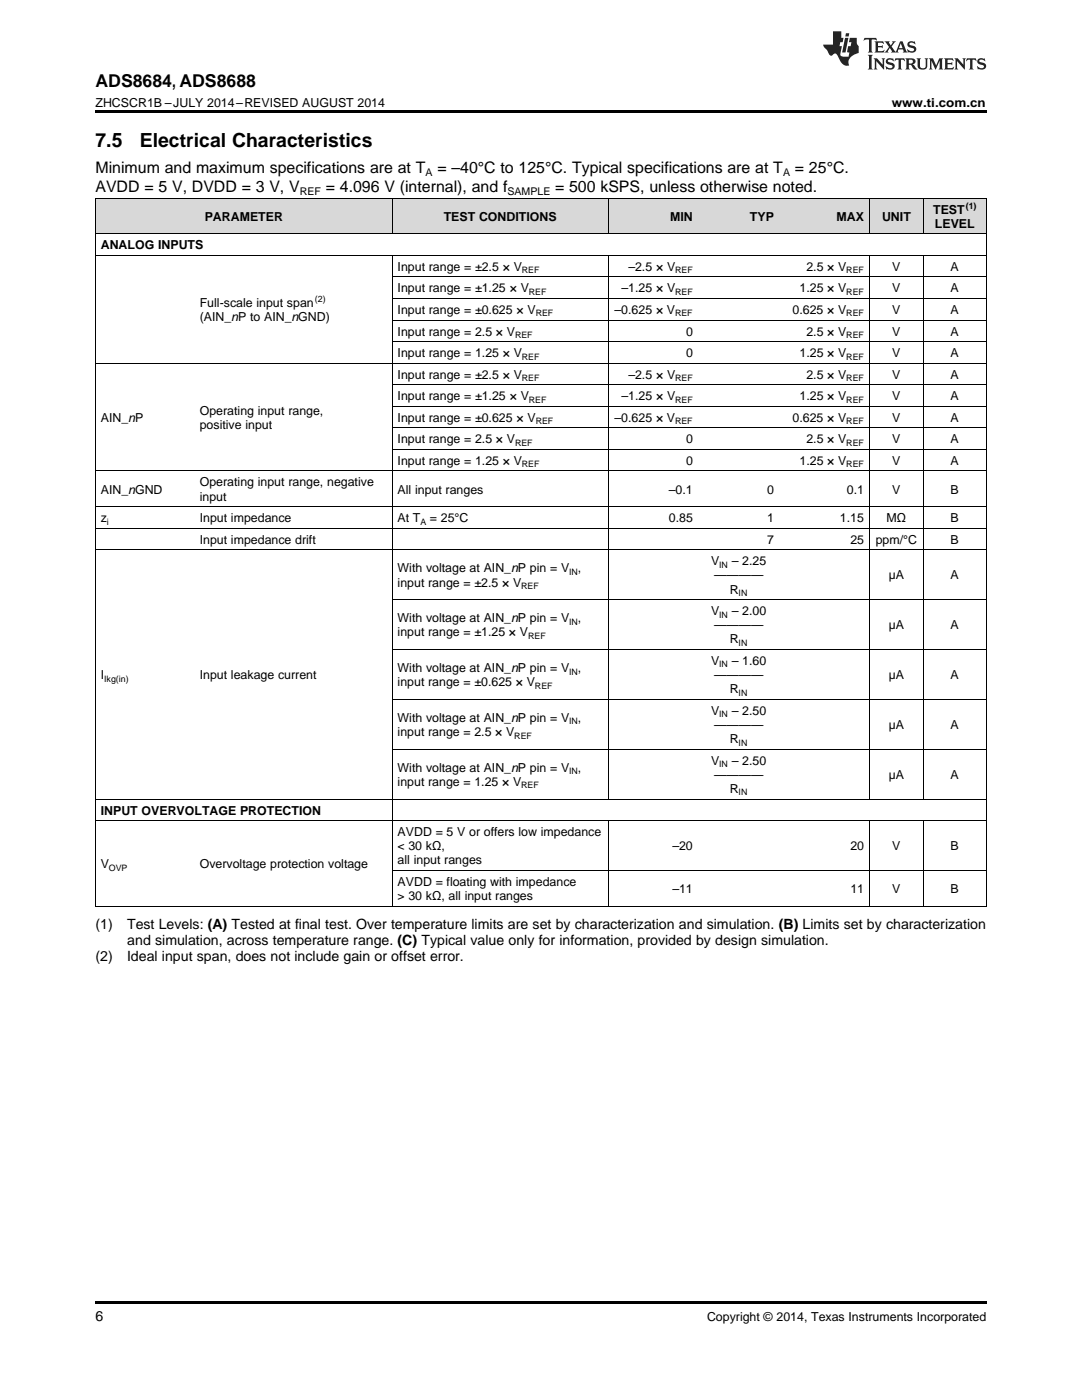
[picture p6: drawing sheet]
<svg xmlns="http://www.w3.org/2000/svg" width="216mm" height="279mm" viewBox="0 0 216 279" stroke-linecap="round" stroke-linejoin="round" font-family="sans-serif">
<defs><g id="words">
<g font-size="3.9">
<text x="19" y="29.3">7.5</text>
<text x="27.9" y="29.3">Electrical Characteristics</text>
</g>
<text font-size="3.5" x="19" y="17.3">ADS8684, ADS8688</text>
<g font-size="3.2">
<text x="19" y="34.4">Minimum and maximum specifications are at T</text>
<text x="87.3" y="34.4">= –40°C to 125°C. Typical specifications are at T</text>
<text x="158.6" y="34.4">= 25°C.</text>
<text x="19" y="38.3">AVDD = 5 V, DVDD = 3 V, V</text>
<text x="65" y="38.3">= 4.096 V (internal), and f</text>
<text x="110.8" y="38.3">= 500 kSPS, unless otherwise noted.</text>
</g>
<g font-size="2.8">
<text x="19" y="185.5">(1)</text>
<text x="25.4" y="185.5">Test Levels: (A) Tested at final test. Over temperature limits are set by characterization and simulation. (B) Limits set by characterization</text>
<text x="19" y="191.8">(2)</text>
<text x="25.4" y="191.8">Ideal input span, does not include gain or offset error.</text>
<text x="25.4" y="188.7">and simulation, across temperature range. (C) Typical value only for information, provided by design simulation.</text>
<text x="19" y="263.6">6</text>
</g>
<g font-size="2.5">
<text x="19" y="21.4">ZHCSCR1B –JULY 2014–REVISED AUGUST 2014</text>
<text x="177.9" y="21.4">www.ti.com.cn</text>
<text x="40.9" y="44">PARAMETER</text>
<text x="88.5" y="44">TEST CONDITIONS</text>
<text x="133.7" y="44">MIN</text>
<text x="149.6" y="44">TYP</text>
<text x="166.9" y="44">MAX</text>
<text x="176" y="44">UNIT</text>
<text x="186.2" y="42.6">TEST</text>
<text x="186.5" y="45.4">LEVEL</text>
<text x="20.1" y="49.7">ANALOG INPUTS</text>
<text x="79.3" y="54">Input range = ±2.5 × V</text>
<text x="79.3" y="58.3">Input range = ±1.25 × V</text>
<text x="124" y="58.3">–1.25 × V</text>
<text x="125.4" y="54">–2.5 × V</text>
<text x="159.5" y="58.3">1.25 × V</text>
<text x="160.9" y="54">2.5 × V</text>
<text x="178" y="54">V</text>
<text x="178" y="58.3">V</text>
<text x="189.7" y="54">A</text>
<text x="189.7" y="58.3">A</text>
<text x="39.9" y="61.2">Full-scale input span</text>
<text x="39.9" y="64.1">(AIN_nP to AIN_nGND)</text>
<text x="79.3" y="62.7">Input range = ±0.625 × V</text>
<text x="122.6" y="62.7">–0.625 × V</text>
<text x="158.2" y="62.7">0.625 × V</text>
<text x="178" y="62.7">V</text>
<text x="189.7" y="62.7">A</text>
<text x="79.3" y="67">Input range = 2.5 × V</text>
<text x="79.3" y="71.3">Input range = 1.25 × V</text>
<text x="136.9" y="67">0</text>
<text x="136.9" y="71.3">0</text>
<text x="159.5" y="71.3">1.25 × V</text>
<text x="160.9" y="67">2.5 × V</text>
<text x="178" y="67">V</text>
<text x="178" y="71.3">V</text>
<text x="189.7" y="67">A</text>
<text x="189.7" y="71.3">A</text>
<text x="79.3" y="75.6">Input range = ±2.5 × V</text>
<text x="125.4" y="75.6">–2.5 × V</text>
<text x="160.9" y="75.6">2.5 × V</text>
<text x="178" y="75.6">V</text>
<text x="189.7" y="75.6">A</text>
<text x="39.9" y="82.8">Operating input range,</text>
<text x="79.3" y="79.9">Input range = ±1.25 × V</text>
<text x="124" y="79.9">–1.25 × V</text>
<text x="159.5" y="79.9">1.25 × V</text>
<text x="178" y="79.9">V</text>
<text x="189.7" y="79.9">A</text>
<text x="20.1" y="84.2">AIN_nP</text>
<text x="39.9" y="85.6">positive input</text>
<text x="79.3" y="84.2">Input range = ±0.625 × V</text>
<text x="79.3" y="88.5">Input range = 2.5 × V</text>
<text x="122.6" y="84.2">–0.625 × V</text>
<text x="136.9" y="88.5">0</text>
<text x="158.2" y="84.2">0.625 × V</text>
<text x="160.9" y="88.5">2.5 × V</text>
<text x="178" y="84.2">V</text>
<text x="178" y="88.5">V</text>
<text x="189.7" y="84.2">A</text>
<text x="189.7" y="88.5">A</text>
<text x="79.3" y="92.8">Input range = 1.25 × V</text>
<text x="136.9" y="92.8">0</text>
<text x="159.5" y="92.8">1.25 × V</text>
<text x="178" y="92.8">V</text>
<text x="189.7" y="92.8">A</text>
<text x="20.1" y="98.5">AIN_nGND</text>
<text x="39.9" y="97.1">Operating input range, negative</text>
<text x="39.9" y="99.9">input</text>
<text x="79.3" y="98.5">All input ranges</text>
<text x="133.5" y="98.5">–0.1</text>
<text x="153.1" y="98.5">0</text>
<text x="169" y="98.5">0.1</text>
<text x="178" y="98.5">V</text>
<text x="189.7" y="98.5">B</text>
<text x="20.1" y="104.2">z</text>
<text x="39.9" y="104.2">Input impedance</text>
<text x="79.3" y="104.2">At T</text>
<text x="85.8" y="104.2">= 25°C</text>
<text x="133.5" y="104.2">0.85</text>
<text x="153.1" y="104.2">1</text>
<text x="167.6" y="104.2">1.15</text>
<text x="176.9" y="104.2">MΩ</text>
<text x="189.7" y="104.2">B</text>
<text x="39.9" y="108.5">Input impedance drift</text>
<text x="141.9" y="112.8">V</text>
<text x="146" y="112.8">– 2.25</text>
<text x="153.1" y="108.5">7</text>
<text x="169.7" y="108.5">25</text>
<text x="174.7" y="108.5">ppm/°C</text>
<text x="189.7" y="108.5">B</text>
<text x="79.3" y="114.2">With voltage at AIN_nP pin = V ,</text>
<text x="79.3" y="117.1">input range = ±2.5 × V</text>
<text x="142.5" y="115.6">————</text>
<text x="145.6" y="118.5">R</text>
<text x="177.3" y="115.6">µA</text>
<text x="189.7" y="115.6">A</text>
<text x="79.3" y="124.2">With voltage at AIN_nP pin = V ,</text>
<text x="141.9" y="122.8">V</text>
<text x="142.5" y="125.6">————</text>
<text x="146" y="122.8">– 2.00</text>
<text x="177.3" y="125.6">µA</text>
<text x="189.7" y="125.6">A</text>
<text x="79.3" y="127">input range = ±1.25 × V</text>
<text x="145.6" y="128.4">R</text>
<text x="20.1" y="135.5">I</text>
<text x="39.9" y="135.5">Input leakage current</text>
<text x="79.3" y="134.1">With voltage at AIN_nP pin = V ,</text>
<text x="79.3" y="136.9">input range = ±0.625 × V</text>
<text x="141.9" y="132.7">V</text>
<text x="142.5" y="135.5">————</text>
<text x="146" y="132.7">– 1.60</text>
<text x="177.3" y="135.5">µA</text>
<text x="189.7" y="135.5">A</text>
<text x="141.9" y="142.7">V</text>
<text x="145.6" y="138.4">R</text>
<text x="146" y="142.7">– 2.50</text>
<text x="79.3" y="144.1">With voltage at AIN_nP pin = V ,</text>
<text x="79.3" y="146.9">input range = 2.5 × V</text>
<text x="142.5" y="145.5">————</text>
<text x="145.6" y="148.3">R</text>
<text x="177.3" y="145.5">µA</text>
<text x="189.7" y="145.5">A</text>
<text x="79.3" y="154">With voltage at AIN_nP pin = V ,</text>
<text x="141.9" y="152.6">V</text>
<text x="142.5" y="155.4">————</text>
<text x="146" y="152.6">– 2.50</text>
<text x="177.3" y="155.4">µA</text>
<text x="189.7" y="155.4">A</text>
<text x="79.3" y="156.8">input range = 1.25 × V</text>
<text x="145.6" y="158.3">R</text>
<text x="20.1" y="162.6">INPUT OVERVOLTAGE PROTECTION</text>
<text x="79.3" y="166.9">AVDD = 5 V or offers low impedance</text>
<text x="20.1" y="173.2">V</text>
<text x="39.9" y="173.2">Overvoltage protection voltage</text>
<text x="79.3" y="169.7">&lt; 30 kΩ,</text>
<text x="79.3" y="172.5">all input ranges</text>
<text x="134.2" y="169.7">–20</text>
<text x="169.7" y="169.7">20</text>
<text x="178" y="169.7">V</text>
<text x="189.7" y="169.7">B</text>
<text x="79.3" y="176.8">AVDD = floating with impedance</text>
<text x="79.3" y="179.6">&gt; 30 kΩ, all input ranges</text>
<text x="134.2" y="178.2">–11</text>
<text x="169.7" y="178.2">11</text>
<text x="178" y="178.2">V</text>
<text x="189.7" y="178.2">B</text>
<text x="141.1" y="263.6">Copyright © 2014, Texas Instruments Incorporated</text>
</g>
<g font-size="2.1">
<text x="84.9" y="35.1">A</text>
<text x="156.2" y="35.1">A</text>
<text x="59.8" y="38.9">REF</text>
<text x="101.2" y="38.9">SAMPLE</text>
</g>
<g font-size="1.8">
<text x="192.7" y="41.6">(1)</text>
<text x="104.1" y="54.5">REF</text>
<text x="105.5" y="58.8">REF</text>
<text x="134.7" y="54.5">REF</text>
<text x="134.7" y="58.8">REF</text>
<text x="168.9" y="54.5">REF</text>
<text x="168.9" y="58.8">REF</text>
<text x="62.8" y="60.3">(2)</text>
<text x="106.9" y="63.1">REF</text>
<text x="134.7" y="63.1">REF</text>
<text x="168.9" y="63.1">REF</text>
<text x="102.8" y="67.5">REF</text>
<text x="104.1" y="71.8">REF</text>
<text x="168.9" y="67.5">REF</text>
<text x="168.9" y="71.8">REF</text>
<text x="104.1" y="76.1">REF</text>
<text x="134.7" y="76.1">REF</text>
<text x="168.9" y="76.1">REF</text>
<text x="105.5" y="80.4">REF</text>
<text x="134.7" y="80.4">REF</text>
<text x="168.9" y="80.4">REF</text>
<text x="102.8" y="89">REF</text>
<text x="106.9" y="84.7">REF</text>
<text x="134.7" y="84.7">REF</text>
<text x="168.9" y="84.7">REF</text>
<text x="168.9" y="89">REF</text>
<text x="104.1" y="93.3">REF</text>
<text x="168.9" y="93.3">REF</text>
<text x="21.3" y="104.7">i</text>
<text x="83.9" y="104.7">A</text>
<text x="143.5" y="113.3">IN</text>
<text x="104" y="117.5">REF</text>
<text x="113.6" y="114.7">IN</text>
<text x="147.4" y="119">IN</text>
<text x="113.6" y="124.7">IN</text>
<text x="143.5" y="123.3">IN</text>
<text x="105.4" y="127.5">REF</text>
<text x="147.4" y="128.9">IN</text>
<text x="20.8" y="136">Ikg(in)</text>
<text x="106.8" y="137.4">REF</text>
<text x="113.6" y="134.6">IN</text>
<text x="143.5" y="133.2">IN</text>
<text x="143.5" y="143.2">IN</text>
<text x="147.4" y="138.9">IN</text>
<text x="102.6" y="147.4">REF</text>
<text x="113.6" y="144.6">IN</text>
<text x="147.4" y="148.8">IN</text>
<text x="113.6" y="154.5">IN</text>
<text x="143.5" y="153.1">IN</text>
<text x="104" y="157.3">REF</text>
<text x="147.4" y="158.8">IN</text>
<text x="21.7" y="173.7">OVP</text>
</g>
</g></defs>
<g fill="#d8d8d8">
<path d="M19 39.6h19.8v7.1h-19.8z"/>
<path d="M38.8 39.6h26.9v7.1h-26.9z"/>
<path d="M65.7 39.6h12.6v7.1h-12.6z"/>
<path d="M78.3 39.6h26.9v7.1h-26.9z"/>
<path d="M105.2 39.6h16.2v7.1h-16.2z"/>
<path d="M121.4 39.6h17.9v7.1h-17.9z"/>
<path d="M139.3 39.6h16.2v7.1h-16.2z"/>
<path d="M155.5 39.6h18v7.1h-18z"/>
<path d="M173.5 39.6h10.8v7.1h-10.8z"/>
<path d="M184.3 39.6h12.5v7.1h-12.5z"/>
</g>
<path d="M19 22h177.8v.5h-177.8zM19 259.7h177.8v.5h-177.8z" fill="#000"/>
<g fill="none" stroke="#000" stroke-width=".2">
<path d="M19 39.5h177.8M19.1 39.5v141.4M78.2 39.5v7.2M121.3 39.5v7.2M173.4 39.5v7.2M184.2 39.5v7.2M196.8 39.5v141.4M19 51h177.8M19 46.7h177.8M78.2 51v129.9M78.3 59.6h118.5M78.3 55.3h118.5"/>
<path d="M121.3 51v108.5M173.4 51v108.5M184.2 51v108.5M19 72.5h177.8M78.3 76.8h118.5M78.3 68.2h118.5M78.3 63.9h118.5M19 94h177.8M78.3 89.7h118.5M78.3 85.4h118.5M78.3 81.1h118.5M19 109.7h177.8"/>
<path d="M19 105.4h177.8M19 101.1h177.8M78.3 119.7h118.5M78.3 139.6h118.5M78.3 129.6h118.5M19 159.5h177.8M78.3 149.5h118.5M19 163.8h177.8M78.3 173.7h118.5M121.3 163.8v17.1M173.4 163.8v17.1M184.2 163.8v17.1"/>
<path d="M19 180.9h177.8"/>
</g>
<g fill="#231f20">
<path d="M172.5 7.6l-.1 .5 .4-.2h.6v.1v2.1l-.2 .4h.9l-.2-.4v-2.1l.1-.1h.5l.5 .2-.2-.5zM174.5 8.3l.2 .3v1.5l-.2 .4h1.8l.2-.6a1.04 1.04 0 0 1-1.3 .2v-.7h.6l.3 .2v-.6l-.3 .2h-.6v-.6l.8-.1 .4 .3-.2-.5zM176.5 8.3l.9 1.1-.9 1.1h.8l-.2-.2 .4-.7 .5 .7-.2 .2h1.5l-.2-.2 .2-.4h.9l.1 .4-.2 .2h1l-.3-.3-.7-1.9h-.5l-.9 2-.8-1 .9-1h-.8l.1 .3-.4 .5-.3-.6 .1-.2zM179.7 8.6l.4 1h-.7zM181.3 8.4a.63 .63 0 0 0-.2 .7 .63 .63 0 0 0 .6 .4l.6 .2 .1 .2a.75 .75 0 0 1-.7 .4 .75 .75 0 0 1-.6-.5l.1 .7 .1-.1a1.11 1.11 0 0 0 1.5-.6 1.13 1.13 0 0 0-1.2-.8l-.1-.4a1.04 1.04 0 0 1 1.2 .2l-.2-.5-.2 .1-.4-.2zM173.2 10.9l.2 .4v2.2l-.2 .4h1l-.3-.4v-2.2l.3-.4zM174.3 11.6l.3 .4v1.5l-.3 .4h.8l-.2-.4v-1.3l1.5 1.7v-1.9l.2-.4h-.7l.2 .4v.9l-1.1-1.3zM177 11.8a.62 .62 0 0 0-.2 .7 .62 .62 0 0 0 .6 .4l.6 .1 .1 .3a.76 .76 0 0 1-.7 .3 .76 .76 0 0 1-.7-.4l.2 .7 .1-.1a1.11 1.11 0 0 0 1.5-.6 1.13 1.13 0 0 0-1.2-.8l-.1-.4a1.04 1.04 0 0 1 1.2 .2l-.2-.6-.2 .1-.5-.1zM178.7 11.6l-.2 .6a.61 .61 0 0 1 .8-.3v1.6l-.2 .4h.9l-.2-.4v-1.6a.63 .63 0 0 1 .7 .3l-.1-.6zM180.6 11.6l.3 .4v1.5l-.3 .4h1l-.2-.2-.1-.8 .6 .2a.76 .76 0 0 0 1.2 .7l-1-1a.58 .58 0 0 0 .6-.5 .58 .58 0 0 0-.5-.6zM181.4 11.9h.1a.45 .45 0 0 1 .5 .1 .45 .45 0 0 1 .1 .5l-.8 .2zM182.9 11.6l.2 .2a2.17 2.17 0 0 0 .3 1.9 .99 .99 0 0 0 1.6-.6v-1.1l.2-.4h-.7l.2 .2a1.92 1.92 0 0 1-.2 1.8 .6 .6 0 0 1-.9-.5v-1.1l.2-.4zM185.4 11.6l.2 .4v1.5l-.2 .4h.7l-.2-.4v-1.4l.8 1.8 .8-1.8v1.4l-.2 .4h.9l-.2-.4v-1.5l.2-.4h-.8l-.6 1.5-.6-1.5zM188.4 11.6l.2 .4v1.5l-.2 .4h1.8l.1-.6a1.04 1.04 0 0 1-1.2 .1v-.6h.5l.4 .2v-.6l-.4 .2h-.5v-.7h.8l.3 .3-.1-.6zM190.5 11.6l.2 .4v1.5l-.2 .4h.7l-.2-.4v-1.3l1.5 1.7v-1.9l.2-.4h-.7l.2 .4v.9l-1.1-1.3zM192.9 11.6l-.1 .6a.61 .61 0 0 1 .7-.3l.1 1.6-.3 .4h1l-.3-.4 .1-1.6a.63 .63 0 0 1 .7 .3l-.1-.6zM195.2 11.8a.62 .62 0 0 0-.2 .7 .62 .62 0 0 0 .6 .4l.6 .1 .1 .3a.76 .76 0 0 1-.7 .3 .76 .76 0 0 1-.6-.4l.1 .7 .1-.1a1.11 1.11 0 0 0 1.6-.6 1.13 1.13 0 0 0-1.3-.8l-.1-.4a1.04 1.04 0 0 1 1.2 .2l-.1-.6-.2 .1-.5-.1z"/>
<path d="M166.2 6.3v2.6h-1.9v.4l.8 .9a.91 .91 0 0 0 1 .8 .56 .56 0 0 1 .5-.3 .56 .56 0 0 1 .5 .3l.4 .8a1.53 1.53 0 0 0 1.9 1.2 1.54 1.54 0 0 1 1-2.1l.9-.3v-1.4a1.52 1.52 0 0 1-.4-1.6h-1.3l-.2 .8h.5l-.2 .8h-.5l-.1 1v.2l.4 .1-.2 .8a1.93 1.93 0 0 1-1.6-.3l.3-1.8h-.5l.2-.8h.4l.2-.8h-.4v-1.3zM168.6 7.6l-.6 2.9h.7l.6-2.9zM168.8 6.6l-.1 .7h.6l.2-.7z"/>
</g>
<use href="#words"/>
</svg>
